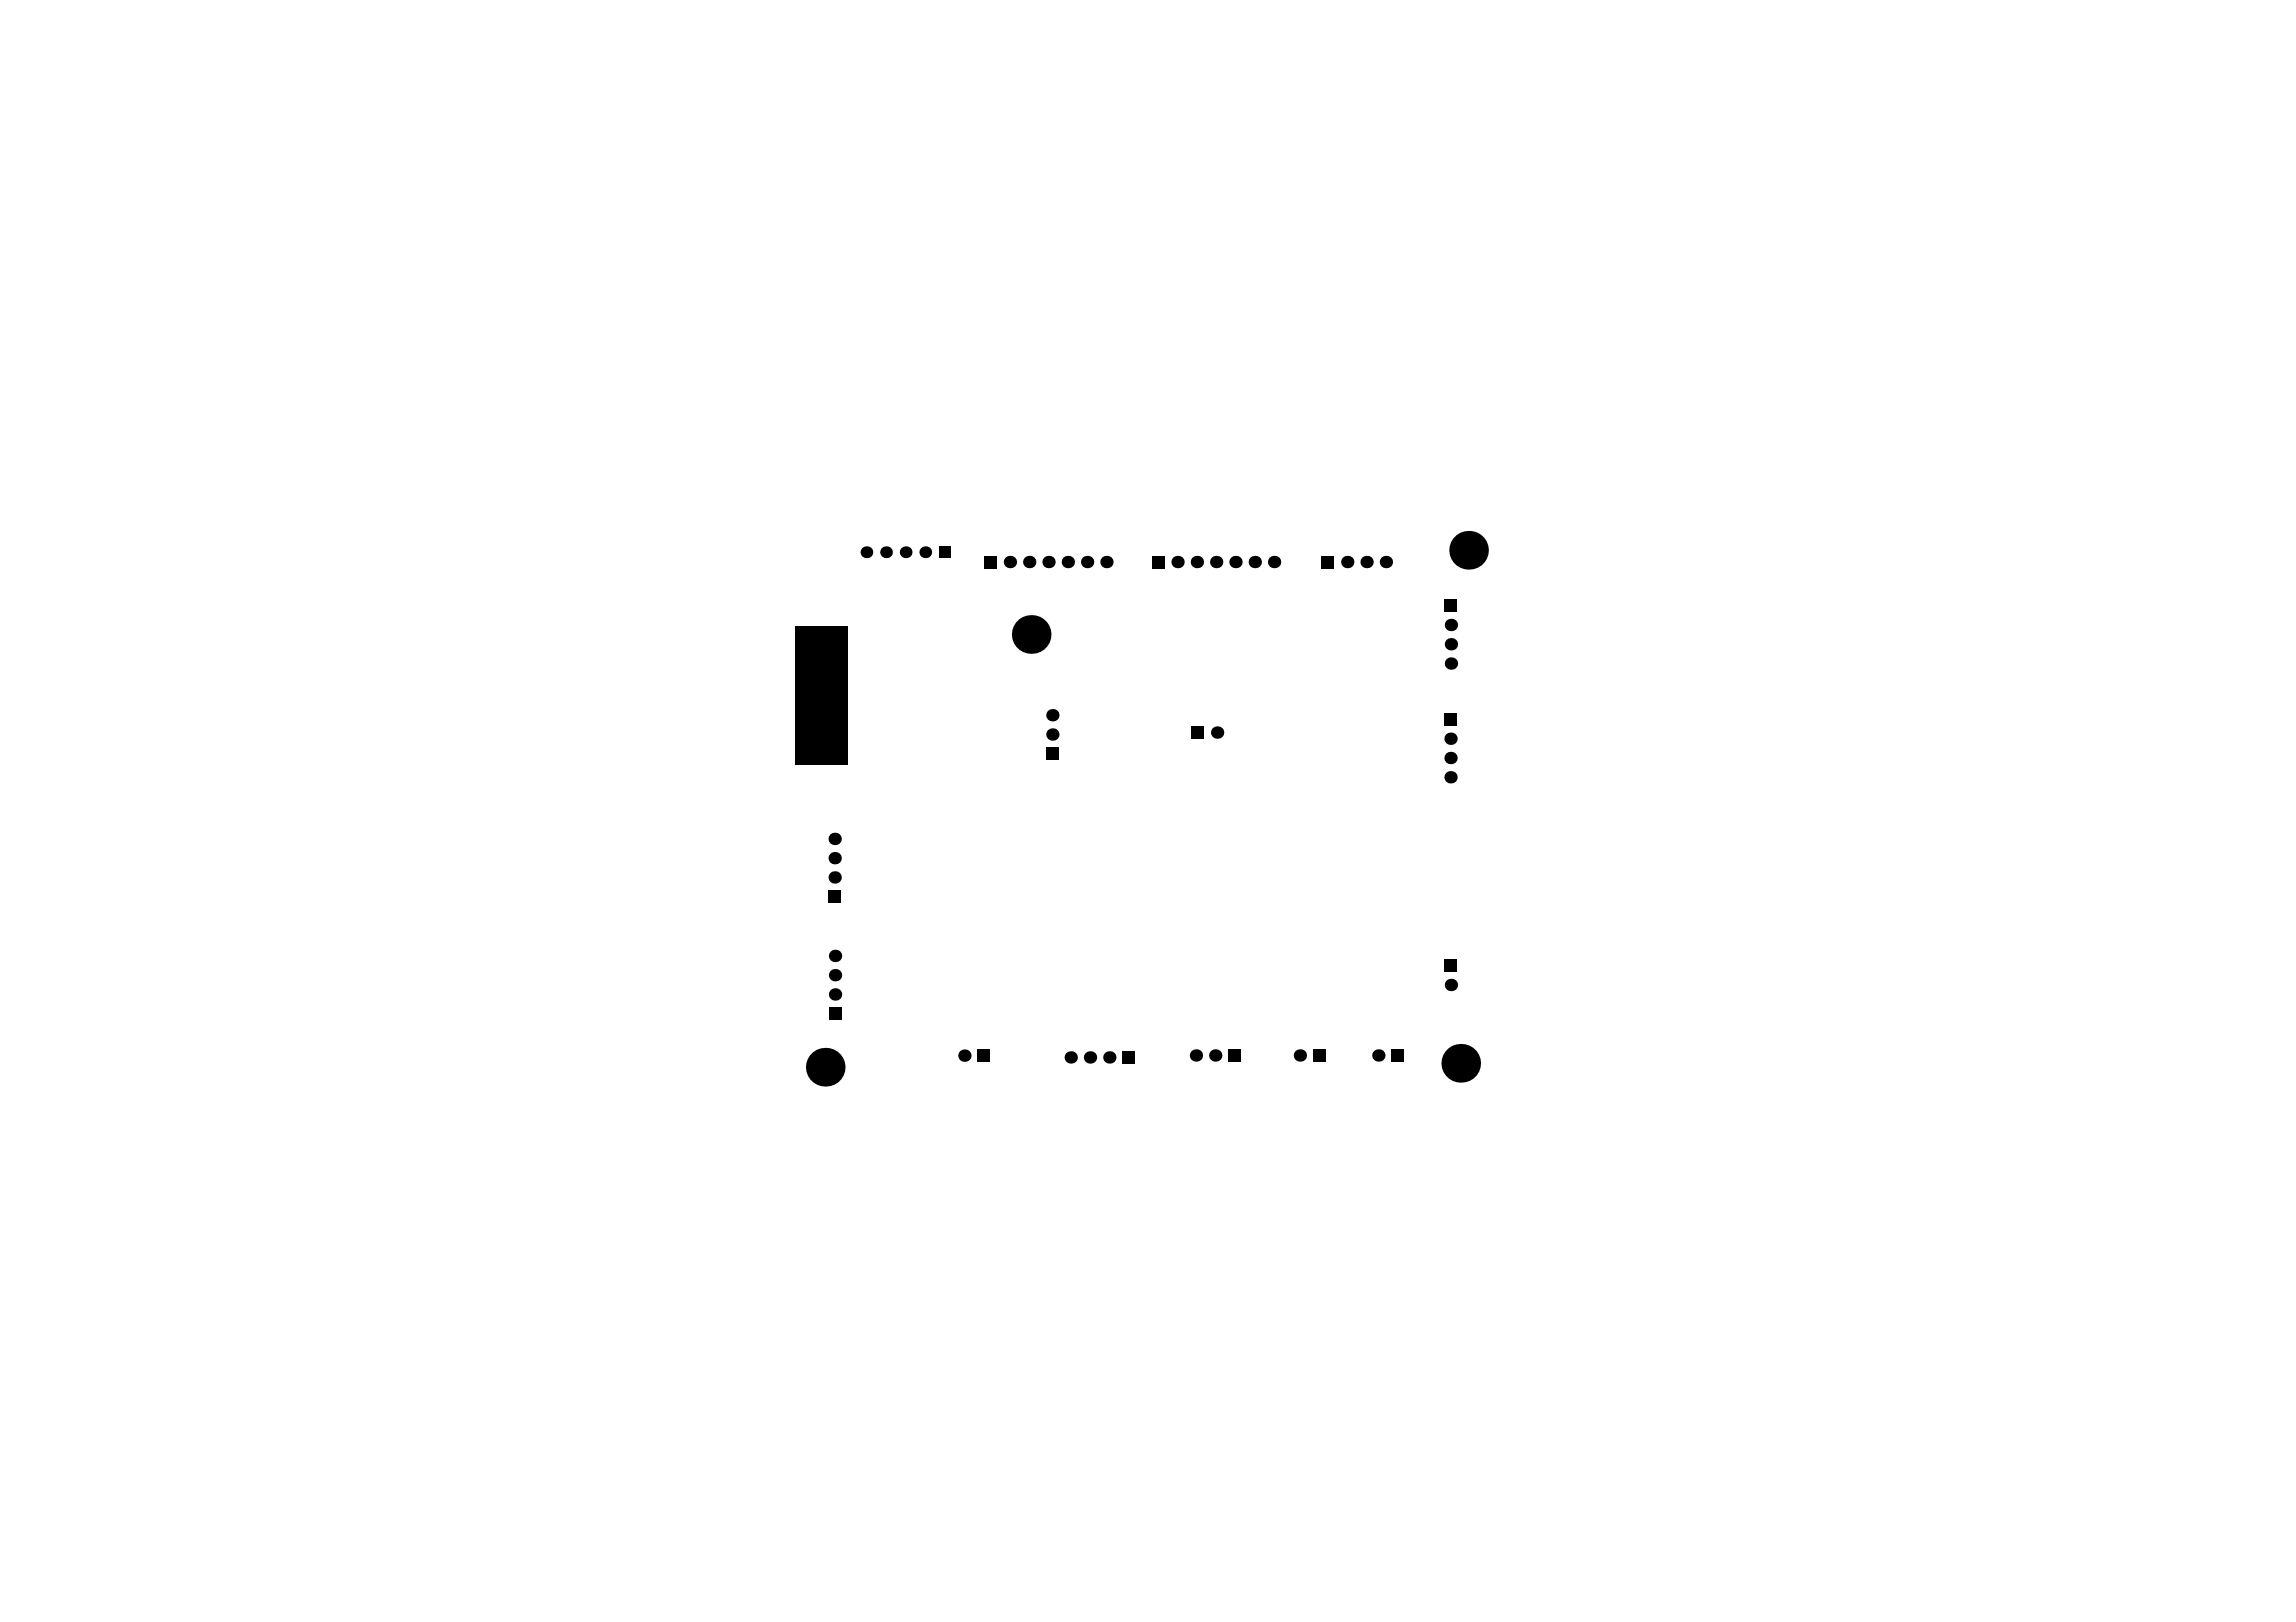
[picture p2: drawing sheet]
<svg xmlns="http://www.w3.org/2000/svg" width="297mm" height="210mm" viewBox="0 0 297 210" stroke-linecap="round" stroke-linejoin="round" font-family="sans-serif">
<g fill="#000">
<path d="M103 81h6.7v17.9h-6.7z"/>
<circle cx="112.1" cy="71.5" r=".76"/>
<circle cx="114.6" cy="71.5" r=".76"/>
<circle cx="117.2" cy="71.5" r=".76"/>
<circle cx="119.7" cy="71.5" r=".76"/>
<circle cx="130.7" cy="72.7" r=".8"/>
<circle cx="133.2" cy="72.7" r=".8"/>
<circle cx="135.7" cy="72.7" r=".8"/>
<circle cx="138.2" cy="72.7" r=".8"/>
<circle cx="140.6" cy="72.7" r=".8"/>
<circle cx="143.1" cy="72.7" r=".8"/>
<circle cx="152.3" cy="72.7" r=".8"/>
<circle cx="154.8" cy="72.7" r=".8"/>
<circle cx="157.3" cy="72.7" r=".8"/>
<circle cx="159.8" cy="72.7" r=".8"/>
<circle cx="162.3" cy="72.7" r=".8"/>
<circle cx="164.8" cy="72.7" r=".8"/>
<circle cx="174.3" cy="72.7" r=".8"/>
<circle cx="176.8" cy="72.7" r=".8"/>
<circle cx="179.3" cy="72.7" r=".8"/>
<circle cx="190" cy="71.2" r="2.5"/>
<circle cx="133.4" cy="82.1" r="2.5"/>
<circle cx="136.2" cy="95.1" r=".8"/>
<circle cx="136.2" cy="92.6" r=".8"/>
<circle cx="157.5" cy="94.8" r=".8"/>
<circle cx="187.7" cy="95.6" r=".8"/>
<circle cx="187.7" cy="98.1" r=".8"/>
<circle cx="187.7" cy="80.9" r=".8"/>
<circle cx="187.7" cy="83.4" r=".8"/>
<circle cx="187.7" cy="85.9" r=".8"/>
<circle cx="108" cy="111.1" r=".8"/>
<circle cx="108" cy="108.6" r=".8"/>
<circle cx="108" cy="113.6" r=".8"/>
<circle cx="187.7" cy="100.6" r=".8"/>
<circle cx="106.8" cy="138.1" r="2.5"/>
<circle cx="108" cy="126.2" r=".8"/>
<circle cx="108" cy="128.7" r=".8"/>
<circle cx="108" cy="123.7" r=".8"/>
<circle cx="124.8" cy="136.6" r=".8"/>
<circle cx="138.5" cy="136.8" r=".8"/>
<circle cx="141" cy="136.8" r=".8"/>
<circle cx="143.5" cy="136.8" r=".8"/>
<circle cx="154.7" cy="136.6" r=".8"/>
<circle cx="157.2" cy="136.6" r=".8"/>
<circle cx="168.2" cy="136.6" r=".8"/>
<circle cx="178.3" cy="136.6" r=".8"/>
<circle cx="187.7" cy="127.5" r=".8"/>
<circle cx="189" cy="137.6" r="2.5"/>
</g>
<g fill="#000">
<path d="M121.5 70.7h1.5v1.5h-1.5z" fill-rule="evenodd"/>
<path d="M127.4 71.9h1.6v1.6h-1.6z" fill-rule="evenodd"/>
<path d="M149 71.9h1.6v1.6h-1.6z" fill-rule="evenodd"/>
<path d="M171 71.9h1.6v1.6h-1.6z" fill-rule="evenodd"/>
<path d="M186.9 77.6h1.6v1.6h-1.6z" fill-rule="evenodd"/>
<path d="M135.4 96.7h1.5v1.6h-1.5z" fill-rule="evenodd"/>
<path d="M154.2 94h1.6v1.6h-1.6z" fill-rule="evenodd"/>
<path d="M186.9 92.3h1.6v1.6h-1.6z" fill-rule="evenodd"/>
<path d="M107.2 115.2h1.6v1.6h-1.6z" fill-rule="evenodd"/>
<path d="M107.2 130.4h1.6v1.6h-1.6z" fill-rule="evenodd"/>
<path d="M126.5 135.8h1.6v1.6h-1.6z" fill-rule="evenodd"/>
<path d="M145.2 136h1.6v1.6h-1.6z" fill-rule="evenodd"/>
<path d="M158.9 135.8h1.6v1.6h-1.6z" fill-rule="evenodd"/>
<path d="M169.9 135.8h1.6v1.6h-1.6z" fill-rule="evenodd"/>
<path d="M180 135.8h1.6v1.6h-1.6z" fill-rule="evenodd"/>
<path d="M186.9 124.2h1.6v1.6h-1.6z" fill-rule="evenodd"/>
</g>
</svg>
